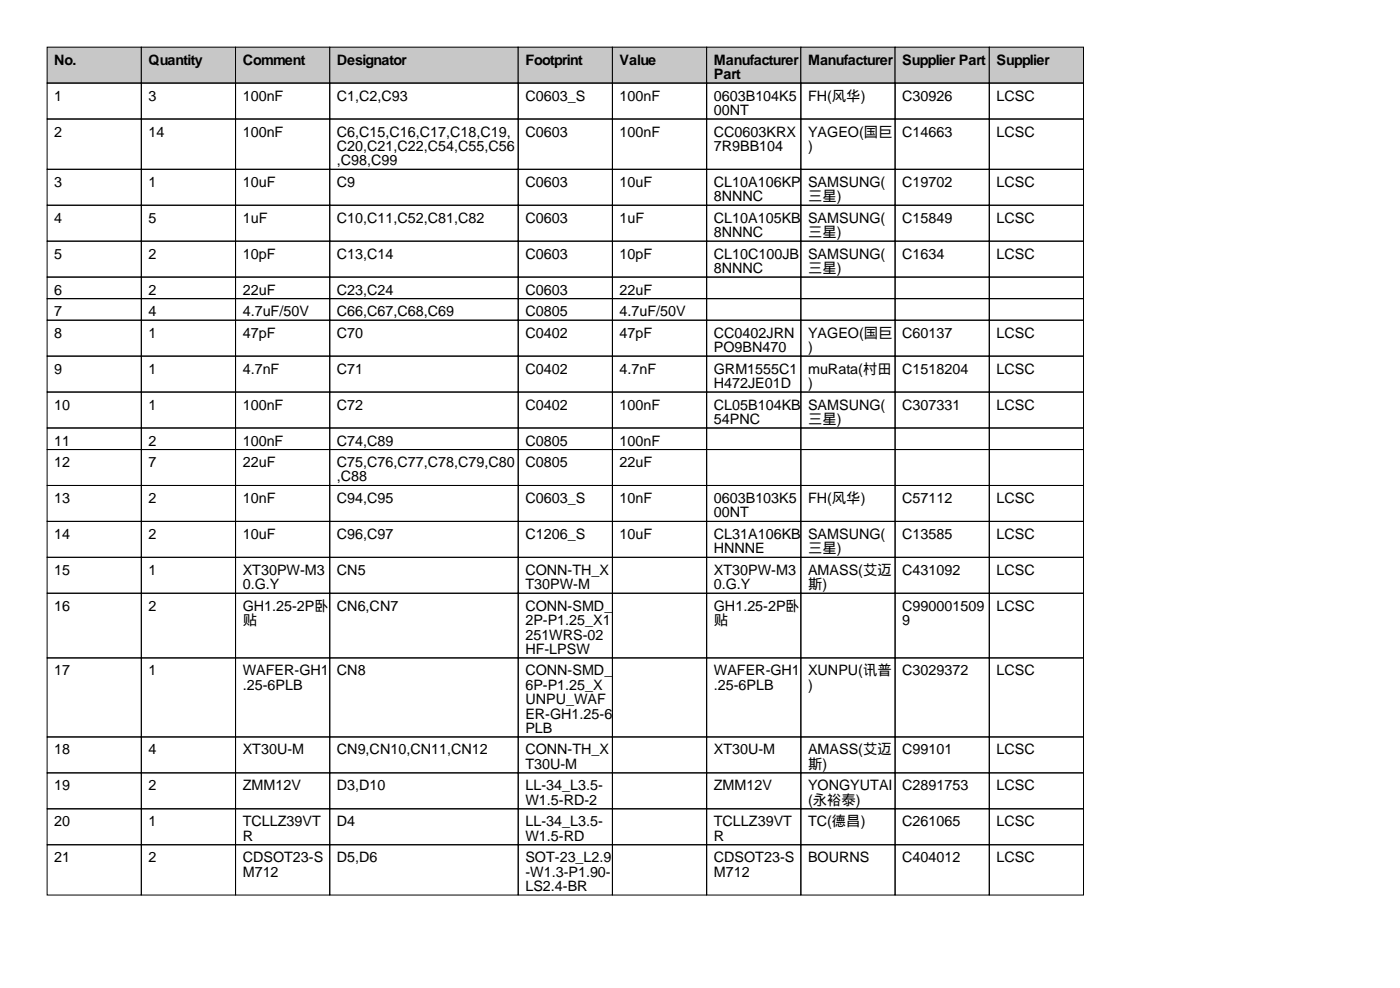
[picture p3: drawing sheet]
<svg xmlns="http://www.w3.org/2000/svg" width="297mm" height="210mm" viewBox="0 0 297 210" stroke-linecap="round" stroke-linejoin="round" font-family="sans-serif">
<defs><g id="words">
<g font-size="3">
<text x="11.5" y="13.7">No.</text>
<text x="31.5" y="13.7">Quantity</text>
<text x="51.5" y="13.7">Comment</text>
<text x="71.5" y="13.7">Designator</text>
<text x="111.5" y="13.7">Footprint</text>
<text x="131.5" y="13.7">Value</text>
<text x="151.5" y="13.7">Manufacturer</text>
<text x="151.5" y="16.8">Part</text>
<text x="171.5" y="13.7">Manufacturer</text>
<text x="191.5" y="13.7">Supplier Part</text>
<text x="211.5" y="13.7">Supplier</text>
<text x="11.5" y="21.3">1</text>
<text x="31.5" y="21.3">3</text>
<text x="51.5" y="21.3">100nF</text>
<text x="71.5" y="21.3">C1,C2,C93</text>
<text x="111.5" y="21.3">C0603_S</text>
<text x="131.5" y="21.3">100nF</text>
<text x="151.5" y="21.3">0603B104K5</text>
<text x="171.5" y="21.3">FH(风华)</text>
<text x="191.5" y="21.3">C30926</text>
<text x="211.5" y="21.3">LCSC</text>
<text x="11.5" y="29">2</text>
<text x="31.5" y="29">14</text>
<text x="51.5" y="29">100nF</text>
<text x="71.5" y="29">C6,C15,C16,C17,C18,C19,</text>
<text x="111.5" y="29">C0603</text>
<text x="131.5" y="29">100nF</text>
<text x="151.5" y="24.4">00NT</text>
<text x="151.5" y="29">CC0603KRX</text>
<text x="171.5" y="29">YAGEO(国巨</text>
<text x="191.5" y="29">C14663</text>
<text x="211.5" y="29">LCSC</text>
<text x="71.5" y="32">C20,C21,C22,C54,C55,C56</text>
<text x="71.5" y="35.1">,C98,C99</text>
<text x="151.5" y="32">7R9BB104</text>
<text x="171.5" y="32">)</text>
<text x="11.5" y="39.6">3</text>
<text x="31.5" y="39.6">1</text>
<text x="51.5" y="39.6">10uF</text>
<text x="71.5" y="39.6">C9</text>
<text x="111.5" y="39.6">C0603</text>
<text x="131.5" y="39.6">10uF</text>
<text x="151.5" y="39.6">CL10A106KP</text>
<text x="171.5" y="39.6">SAMSUNG(</text>
<text x="191.5" y="39.6">C19702</text>
<text x="211.5" y="39.6">LCSC</text>
<text x="11.5" y="47.2">4</text>
<text x="31.5" y="47.2">5</text>
<text x="51.5" y="47.2">1uF</text>
<text x="71.5" y="47.2">C10,C11,C52,C81,C82</text>
<text x="111.5" y="47.2">C0603</text>
<text x="131.5" y="47.2">1uF</text>
<text x="151.5" y="42.7">8NNNC</text>
<text x="151.5" y="47.2">CL10A105KB</text>
<text x="171.5" y="42.7">三星)</text>
<text x="171.5" y="47.2">SAMSUNG(</text>
<text x="191.5" y="47.2">C15849</text>
<text x="211.5" y="47.2">LCSC</text>
<text x="151.5" y="50.3">8NNNC</text>
<text x="171.5" y="50.3">三星)</text>
<text x="11.5" y="54.9">5</text>
<text x="31.5" y="54.9">2</text>
<text x="51.5" y="54.9">10pF</text>
<text x="71.5" y="54.9">C13,C14</text>
<text x="111.5" y="54.9">C0603</text>
<text x="131.5" y="54.9">10pF</text>
<text x="151.5" y="54.9">CL10C100JB</text>
<text x="151.5" y="57.9">8NNNC</text>
<text x="171.5" y="54.9">SAMSUNG(</text>
<text x="171.5" y="57.9">三星)</text>
<text x="191.5" y="54.9">C1634</text>
<text x="211.5" y="54.9">LCSC</text>
<text x="11.5" y="62.5">6</text>
<text x="31.5" y="62.5">2</text>
<text x="51.5" y="62.5">22uF</text>
<text x="71.5" y="62.5">C23,C24</text>
<text x="111.5" y="62.5">C0603</text>
<text x="131.5" y="62.5">22uF</text>
<text x="11.5" y="67.1">7</text>
<text x="11.5" y="71.6">8</text>
<text x="31.5" y="67.1">4</text>
<text x="31.5" y="71.6">1</text>
<text x="51.5" y="67.1">4.7uF/50V</text>
<text x="51.5" y="71.6">47pF</text>
<text x="71.5" y="67.1">C66,C67,C68,C69</text>
<text x="71.5" y="71.6">C70</text>
<text x="111.5" y="67.1">C0805</text>
<text x="111.5" y="71.6">C0402</text>
<text x="131.5" y="67.1">4.7uF/50V</text>
<text x="131.5" y="71.6">47pF</text>
<text x="151.5" y="71.6">CC0402JRN</text>
<text x="171.5" y="71.6">YAGEO(国巨</text>
<text x="191.5" y="71.6">C60137</text>
<text x="211.5" y="71.6">LCSC</text>
<text x="151.5" y="74.7">PO9BN470</text>
<text x="171.5" y="74.7">)</text>
<text x="11.5" y="79.3">9</text>
<text x="31.5" y="79.3">1</text>
<text x="51.5" y="79.3">4.7nF</text>
<text x="71.5" y="79.3">C71</text>
<text x="111.5" y="79.3">C0402</text>
<text x="131.5" y="79.3">4.7nF</text>
<text x="151.5" y="79.3">GRM1555C1</text>
<text x="151.5" y="82.3">H472JE01D</text>
<text x="171.5" y="79.3">muRata(村田</text>
<text x="171.5" y="82.3">)</text>
<text x="191.5" y="79.3">C1518204</text>
<text x="211.5" y="79.3">LCSC</text>
<text x="11.5" y="86.9">10</text>
<text x="31.5" y="86.9">1</text>
<text x="51.5" y="86.9">100nF</text>
<text x="71.5" y="86.9">C72</text>
<text x="111.5" y="86.9">C0402</text>
<text x="131.5" y="86.9">100nF</text>
<text x="151.5" y="86.9">CL05B104KB</text>
<text x="151.5" y="89.9">54PNC</text>
<text x="171.5" y="86.9">SAMSUNG(</text>
<text x="171.5" y="89.9">三星)</text>
<text x="191.5" y="86.9">C307331</text>
<text x="211.5" y="86.9">LCSC</text>
<text x="11.5" y="94.5">11</text>
<text x="31.5" y="94.5">2</text>
<text x="51.5" y="94.5">100nF</text>
<text x="71.5" y="94.5">C74,C89</text>
<text x="111.5" y="94.5">C0805</text>
<text x="131.5" y="94.5">100nF</text>
<text x="11.5" y="99.1">12</text>
<text x="31.5" y="99.1">7</text>
<text x="51.5" y="99.1">22uF</text>
<text x="71.5" y="99.1">C75,C76,C77,C78,C79,C80</text>
<text x="111.5" y="99.1">C0805</text>
<text x="131.5" y="99.1">22uF</text>
<text x="11.5" y="106.7">13</text>
<text x="31.5" y="106.7">2</text>
<text x="51.5" y="106.7">10nF</text>
<text x="71.5" y="102.1">,C88</text>
<text x="71.5" y="106.7">C94,C95</text>
<text x="111.5" y="106.7">C0603_S</text>
<text x="131.5" y="106.7">10nF</text>
<text x="151.5" y="106.7">0603B103K5</text>
<text x="171.5" y="106.7">FH(风华)</text>
<text x="191.5" y="106.7">C57112</text>
<text x="211.5" y="106.7">LCSC</text>
<text x="151.5" y="109.7">00NT</text>
<text x="11.5" y="114.3">14</text>
<text x="31.5" y="114.3">2</text>
<text x="51.5" y="114.3">10uF</text>
<text x="71.5" y="114.3">C96,C97</text>
<text x="111.5" y="114.3">C1206_S</text>
<text x="131.5" y="114.3">10uF</text>
<text x="151.5" y="114.3">CL31A106KB</text>
<text x="151.5" y="117.4">HNNNE</text>
<text x="171.5" y="114.3">SAMSUNG(</text>
<text x="171.5" y="117.4">三星)</text>
<text x="191.5" y="114.3">C13585</text>
<text x="211.5" y="114.3">LCSC</text>
<text x="11.5" y="121.9">15</text>
<text x="31.5" y="121.9">1</text>
<text x="51.5" y="121.9">XT30PW-M3</text>
<text x="51.5" y="125">0.G.Y</text>
<text x="71.5" y="121.9">CN5</text>
<text x="111.5" y="121.9">CONN-TH_X</text>
<text x="111.5" y="125">T30PW-M</text>
<text x="151.5" y="121.9">XT30PW-M3</text>
<text x="151.5" y="125">0.G.Y</text>
<text x="171.5" y="121.9">AMASS(艾迈</text>
<text x="171.5" y="125">斯)</text>
<text x="191.5" y="121.9">C431092</text>
<text x="211.5" y="121.9">LCSC</text>
<text x="11.5" y="129.5">16</text>
<text x="31.5" y="129.5">2</text>
<text x="51.5" y="129.5">GH1.25-2P卧</text>
<text x="71.5" y="129.5">CN6,CN7</text>
<text x="111.5" y="129.5">CONN-SMD_</text>
<text x="151.5" y="129.5">GH1.25-2P卧</text>
<text x="191.5" y="129.5">C990001509</text>
<text x="211.5" y="129.5">LCSC</text>
<text x="51.5" y="132.6">贴</text>
<text x="111.5" y="132.6">2P-P1.25_X1</text>
<text x="111.5" y="135.6">251WRS-02</text>
<text x="151.5" y="132.6">贴</text>
<text x="191.5" y="132.6">9</text>
<text x="11.5" y="143.3">17</text>
<text x="31.5" y="143.3">1</text>
<text x="51.5" y="143.3">WAFER-GH1</text>
<text x="71.5" y="143.3">CN8</text>
<text x="111.5" y="138.7">HF-LPSW</text>
<text x="111.5" y="143.3">CONN-SMD_</text>
<text x="151.5" y="143.3">WAFER-GH1</text>
<text x="171.5" y="143.3">XUNPU(讯普</text>
<text x="191.5" y="143.3">C3029372</text>
<text x="211.5" y="143.3">LCSC</text>
<text x="51.5" y="146.3">.25-6PLB</text>
<text x="111.5" y="146.3">6P-P1.25_X</text>
<text x="111.5" y="149.4">UNPU_WAF</text>
<text x="151.5" y="146.3">.25-6PLB</text>
<text x="171.5" y="146.3">)</text>
<text x="111.5" y="152.4">ER-GH1.25-6</text>
<text x="111.5" y="155.5">PLB</text>
<text x="11.5" y="160">18</text>
<text x="31.5" y="160">4</text>
<text x="51.5" y="160">XT30U-M</text>
<text x="71.5" y="160">CN9,CN10,CN11,CN12</text>
<text x="111.5" y="160">CONN-TH_X</text>
<text x="151.5" y="160">XT30U-M</text>
<text x="171.5" y="160">AMASS(艾迈</text>
<text x="191.5" y="160">C99101</text>
<text x="211.5" y="160">LCSC</text>
<text x="11.5" y="167.6">19</text>
<text x="31.5" y="167.6">2</text>
<text x="51.5" y="167.6">ZMM12V</text>
<text x="71.5" y="167.6">D3,D10</text>
<text x="111.5" y="163.1">T30U-M</text>
<text x="111.5" y="167.6">LL-34_L3.5-</text>
<text x="151.5" y="167.6">ZMM12V</text>
<text x="171.5" y="163.1">斯)</text>
<text x="171.5" y="167.6">YONGYUTAI</text>
<text x="191.5" y="167.6">C2891753</text>
<text x="211.5" y="167.6">LCSC</text>
<text x="111.5" y="170.7">W1.5-RD-2</text>
<text x="171.5" y="170.7">(永裕泰)</text>
<text x="11.5" y="175.3">20</text>
<text x="31.5" y="175.3">1</text>
<text x="51.5" y="175.3">TCLLZ39VT</text>
<text x="51.5" y="178.3">R</text>
<text x="71.5" y="175.3">D4</text>
<text x="111.5" y="175.3">LL-34_L3.5-</text>
<text x="111.5" y="178.3">W1.5-RD</text>
<text x="151.5" y="175.3">TCLLZ39VT</text>
<text x="151.5" y="178.3">R</text>
<text x="171.5" y="175.3">TC(德昌)</text>
<text x="191.5" y="175.3">C261065</text>
<text x="211.5" y="175.3">LCSC</text>
<text x="11.5" y="182.9">21</text>
<text x="31.5" y="182.9">2</text>
<text x="51.5" y="182.9">CDSOT23-S</text>
<text x="51.5" y="185.9">M712</text>
<text x="71.5" y="182.9">D5,D6</text>
<text x="111.5" y="182.9">SOT-23_L2.9</text>
<text x="111.5" y="185.9">-W1.3-P1.90-</text>
<text x="151.5" y="182.9">CDSOT23-S</text>
<text x="151.5" y="185.9">M712</text>
<text x="171.5" y="182.9">BOURNS</text>
<text x="191.5" y="182.9">C404012</text>
<text x="211.5" y="182.9">LCSC</text>
<text x="111.5" y="189">LS2.4-BR</text>
</g>
</g></defs>
<g fill="#c7c7c7" stroke="#000" stroke-width=".21">
<path d="M10 10h20v7.6h-20z"/>
<path d="M30 10h20v7.6h-20z"/>
<path d="M50 10h20v7.6h-20z"/>
<path d="M70 10h40v7.6h-40z"/>
<path d="M110 10h20v7.6h-20z"/>
<path d="M130 10h20v7.6h-20z"/>
<path d="M150 10h20v7.6h-20z"/>
<path d="M170 10h20v7.6h-20z"/>
<path d="M190 10h20v7.6h-20z"/>
<path d="M210 10h20v7.6h-20z"/>
</g>
<g fill="none" stroke="#000" stroke-width=".21">
<path d="M10 17.6h20v7.6h-20zM30 17.6h20v7.6h-20zM50 17.6h20v7.6h-20zM70 17.6h40v7.6h-40zM110 17.6h20v7.6h-20zM130 17.6h20v7.6h-20zM150 17.6h20v7.6h-20zM170 17.6h20v7.6h-20zM190 17.6h20v7.6h-20zM210 17.6h20v7.6h-20zM10 25.2h20v10.7h-20zM10 35.9h20v7.6h-20z"/>
<path d="M30 25.2h20v10.7h-20zM30 35.9h20v7.6h-20zM50 25.2h20v10.7h-20zM50 35.9h20v7.6h-20zM70 25.2h40v10.7h-40zM70 35.9h40v7.6h-40zM110 25.2h20v10.7h-20zM110 35.9h20v7.6h-20zM130 25.2h20v10.7h-20zM130 35.9h20v7.6h-20zM150 25.2h20v10.7h-20zM150 35.9h20v7.6h-20z"/>
<path d="M170 25.2h20v10.7h-20zM170 35.9h20v7.6h-20zM190 25.2h20v10.7h-20zM190 35.9h20v7.6h-20zM210 25.2h20v10.7h-20zM210 35.9h20v7.6h-20zM10 43.5h20v7.6h-20zM10 51.1h20v7.7h-20zM10 58.8h20v4.5h-20zM30 43.5h20v7.6h-20zM30 51.1h20v7.7h-20zM30 58.8h20v4.5h-20z"/>
<path d="M50 43.5h20v7.6h-20zM50 51.1h20v7.7h-20zM50 58.8h20v4.5h-20zM70 43.5h40v7.6h-40zM70 51.1h40v7.7h-40zM70 58.8h40v4.5h-40zM110 43.5h20v7.6h-20zM110 51.1h20v7.7h-20zM110 58.8h20v4.5h-20zM130 43.5h20v7.6h-20zM130 51.1h20v7.7h-20zM130 58.8h20v4.5h-20z"/>
<path d="M150 43.5h20v7.6h-20zM150 51.1h20v7.7h-20zM150 58.8h20v4.5h-20zM170 43.5h20v7.6h-20zM170 51.1h20v7.7h-20zM170 58.8h20v4.5h-20zM190 43.5h20v7.6h-20zM190 51.1h20v7.7h-20zM190 58.8h20v4.5h-20zM210 43.5h20v7.6h-20zM210 51.1h20v7.7h-20zM210 58.8h20v4.5h-20z"/>
<path d="M10 63.3h20v4.6h-20zM10 67.9h20v7.6h-20zM10 75.5h20v7.7h-20zM30 63.3h20v4.6h-20zM30 67.9h20v7.6h-20zM30 75.5h20v7.7h-20zM50 63.3h20v4.6h-20zM50 67.9h20v7.6h-20zM50 75.5h20v7.7h-20zM70 63.3h40v4.6h-40zM70 67.9h40v7.6h-40zM70 75.5h40v7.7h-40z"/>
<path d="M110 63.3h20v4.6h-20zM110 67.9h20v7.6h-20zM110 75.5h20v7.7h-20zM130 63.3h20v4.6h-20zM130 67.9h20v7.6h-20zM130 75.5h20v7.7h-20zM150 63.3h20v4.6h-20zM150 67.9h20v7.6h-20zM150 75.5h20v7.7h-20zM170 63.3h20v4.6h-20zM170 67.9h20v7.6h-20zM170 75.5h20v7.7h-20z"/>
<path d="M190 63.3h20v4.6h-20zM190 67.9h20v7.6h-20zM190 75.5h20v7.7h-20zM210 63.3h20v4.6h-20zM210 67.9h20v7.6h-20zM210 75.5h20v7.7h-20zM10 83.2h20v7.6h-20zM10 90.8h20v4.5h-20zM10 95.3h20v7.7h-20zM30 83.2h20v7.6h-20zM30 90.8h20v4.5h-20zM30 95.3h20v7.7h-20z"/>
<path d="M50 83.2h20v7.6h-20zM50 90.8h20v4.5h-20zM50 95.3h20v7.7h-20zM70 83.2h40v7.6h-40zM70 90.8h40v4.5h-40zM70 95.3h40v7.7h-40zM110 83.2h20v7.6h-20zM110 90.8h20v4.5h-20zM110 95.3h20v7.7h-20zM130 83.2h20v7.6h-20zM130 90.8h20v4.5h-20zM130 95.3h20v7.7h-20z"/>
<path d="M150 83.2h20v7.6h-20zM150 90.8h20v4.5h-20zM150 95.3h20v7.7h-20zM170 83.2h20v7.6h-20zM170 90.8h20v4.5h-20zM170 95.3h20v7.7h-20zM190 83.2h20v7.6h-20zM190 90.8h20v4.5h-20zM190 95.3h20v7.7h-20zM210 83.2h20v7.6h-20zM210 90.8h20v4.5h-20zM210 95.3h20v7.7h-20z"/>
<path d="M10 103h20v7.6h-20zM10 110.6h20v7.6h-20zM10 118.2h20v7.6h-20zM30 103h20v7.6h-20zM30 110.6h20v7.6h-20zM30 118.2h20v7.6h-20zM50 103h20v7.6h-20zM50 110.6h20v7.6h-20zM50 118.2h20v7.6h-20zM70 103h40v7.6h-40zM70 110.6h40v7.6h-40zM70 118.2h40v7.6h-40z"/>
<path d="M110 103h20v7.6h-20zM110 110.6h20v7.6h-20zM110 118.2h20v7.6h-20zM130 103h20v7.6h-20zM130 110.6h20v7.6h-20zM130 118.2h20v7.6h-20zM150 103h20v7.6h-20zM150 110.6h20v7.6h-20zM150 118.2h20v7.6h-20zM170 103h20v7.6h-20zM170 110.6h20v7.6h-20zM170 118.2h20v7.6h-20z"/>
<path d="M190 103h20v7.6h-20zM190 110.6h20v7.6h-20zM190 118.2h20v7.6h-20zM210 103h20v7.6h-20zM210 110.6h20v7.6h-20zM210 118.2h20v7.6h-20zM10 125.8h20v13.7h-20zM10 139.5h20v16.8h-20zM30 125.8h20v13.7h-20zM30 139.5h20v16.8h-20zM50 125.8h20v13.7h-20zM50 139.5h20v16.8h-20z"/>
<path d="M70 125.8h40v13.7h-40zM70 139.5h40v16.8h-40zM110 125.8h20v13.7h-20zM110 139.5h20v16.8h-20zM130 125.8h20v13.7h-20zM130 139.5h20v16.8h-20zM150 125.8h20v13.7h-20zM150 139.5h20v16.8h-20zM170 125.8h20v13.7h-20zM170 139.5h20v16.8h-20zM190 125.8h20v13.7h-20zM190 139.5h20v16.8h-20z"/>
<path d="M210 125.8h20v13.7h-20zM210 139.5h20v16.8h-20zM10 156.3h20v7.6h-20zM30 156.3h20v7.6h-20zM50 156.3h20v7.6h-20zM70 156.3h40v7.6h-40zM110 156.3h20v7.6h-20zM130 156.3h20v7.6h-20zM150 156.3h20v7.6h-20zM170 156.3h20v7.6h-20zM190 156.3h20v7.6h-20zM210 156.3h20v7.6h-20z"/>
<path d="M10 163.9h20v7.6h-20zM10 171.5h20v7.7h-20zM10 179.2h20v10.6h-20zM30 163.9h20v7.6h-20zM30 171.5h20v7.7h-20zM30 179.2h20v10.6h-20zM50 163.9h20v7.6h-20zM50 171.5h20v7.7h-20zM50 179.2h20v10.6h-20zM70 163.9h40v7.6h-40zM70 171.5h40v7.7h-40zM70 179.2h40v10.6h-40z"/>
<path d="M110 163.9h20v7.6h-20zM110 171.5h20v7.7h-20zM110 179.2h20v10.6h-20zM130 163.9h20v7.6h-20zM130 171.5h20v7.7h-20zM130 179.2h20v10.6h-20zM150 163.9h20v7.6h-20zM150 171.5h20v7.7h-20zM150 179.2h20v10.6h-20zM170 163.9h20v7.6h-20zM170 171.5h20v7.7h-20zM170 179.2h20v10.6h-20z"/>
<path d="M190 163.9h20v7.6h-20zM190 171.5h20v7.7h-20zM190 179.2h20v10.6h-20zM210 163.9h20v7.6h-20zM210 171.5h20v7.7h-20zM210 179.2h20v10.6h-20z"/>
</g>
<use href="#words"/>
</svg>
